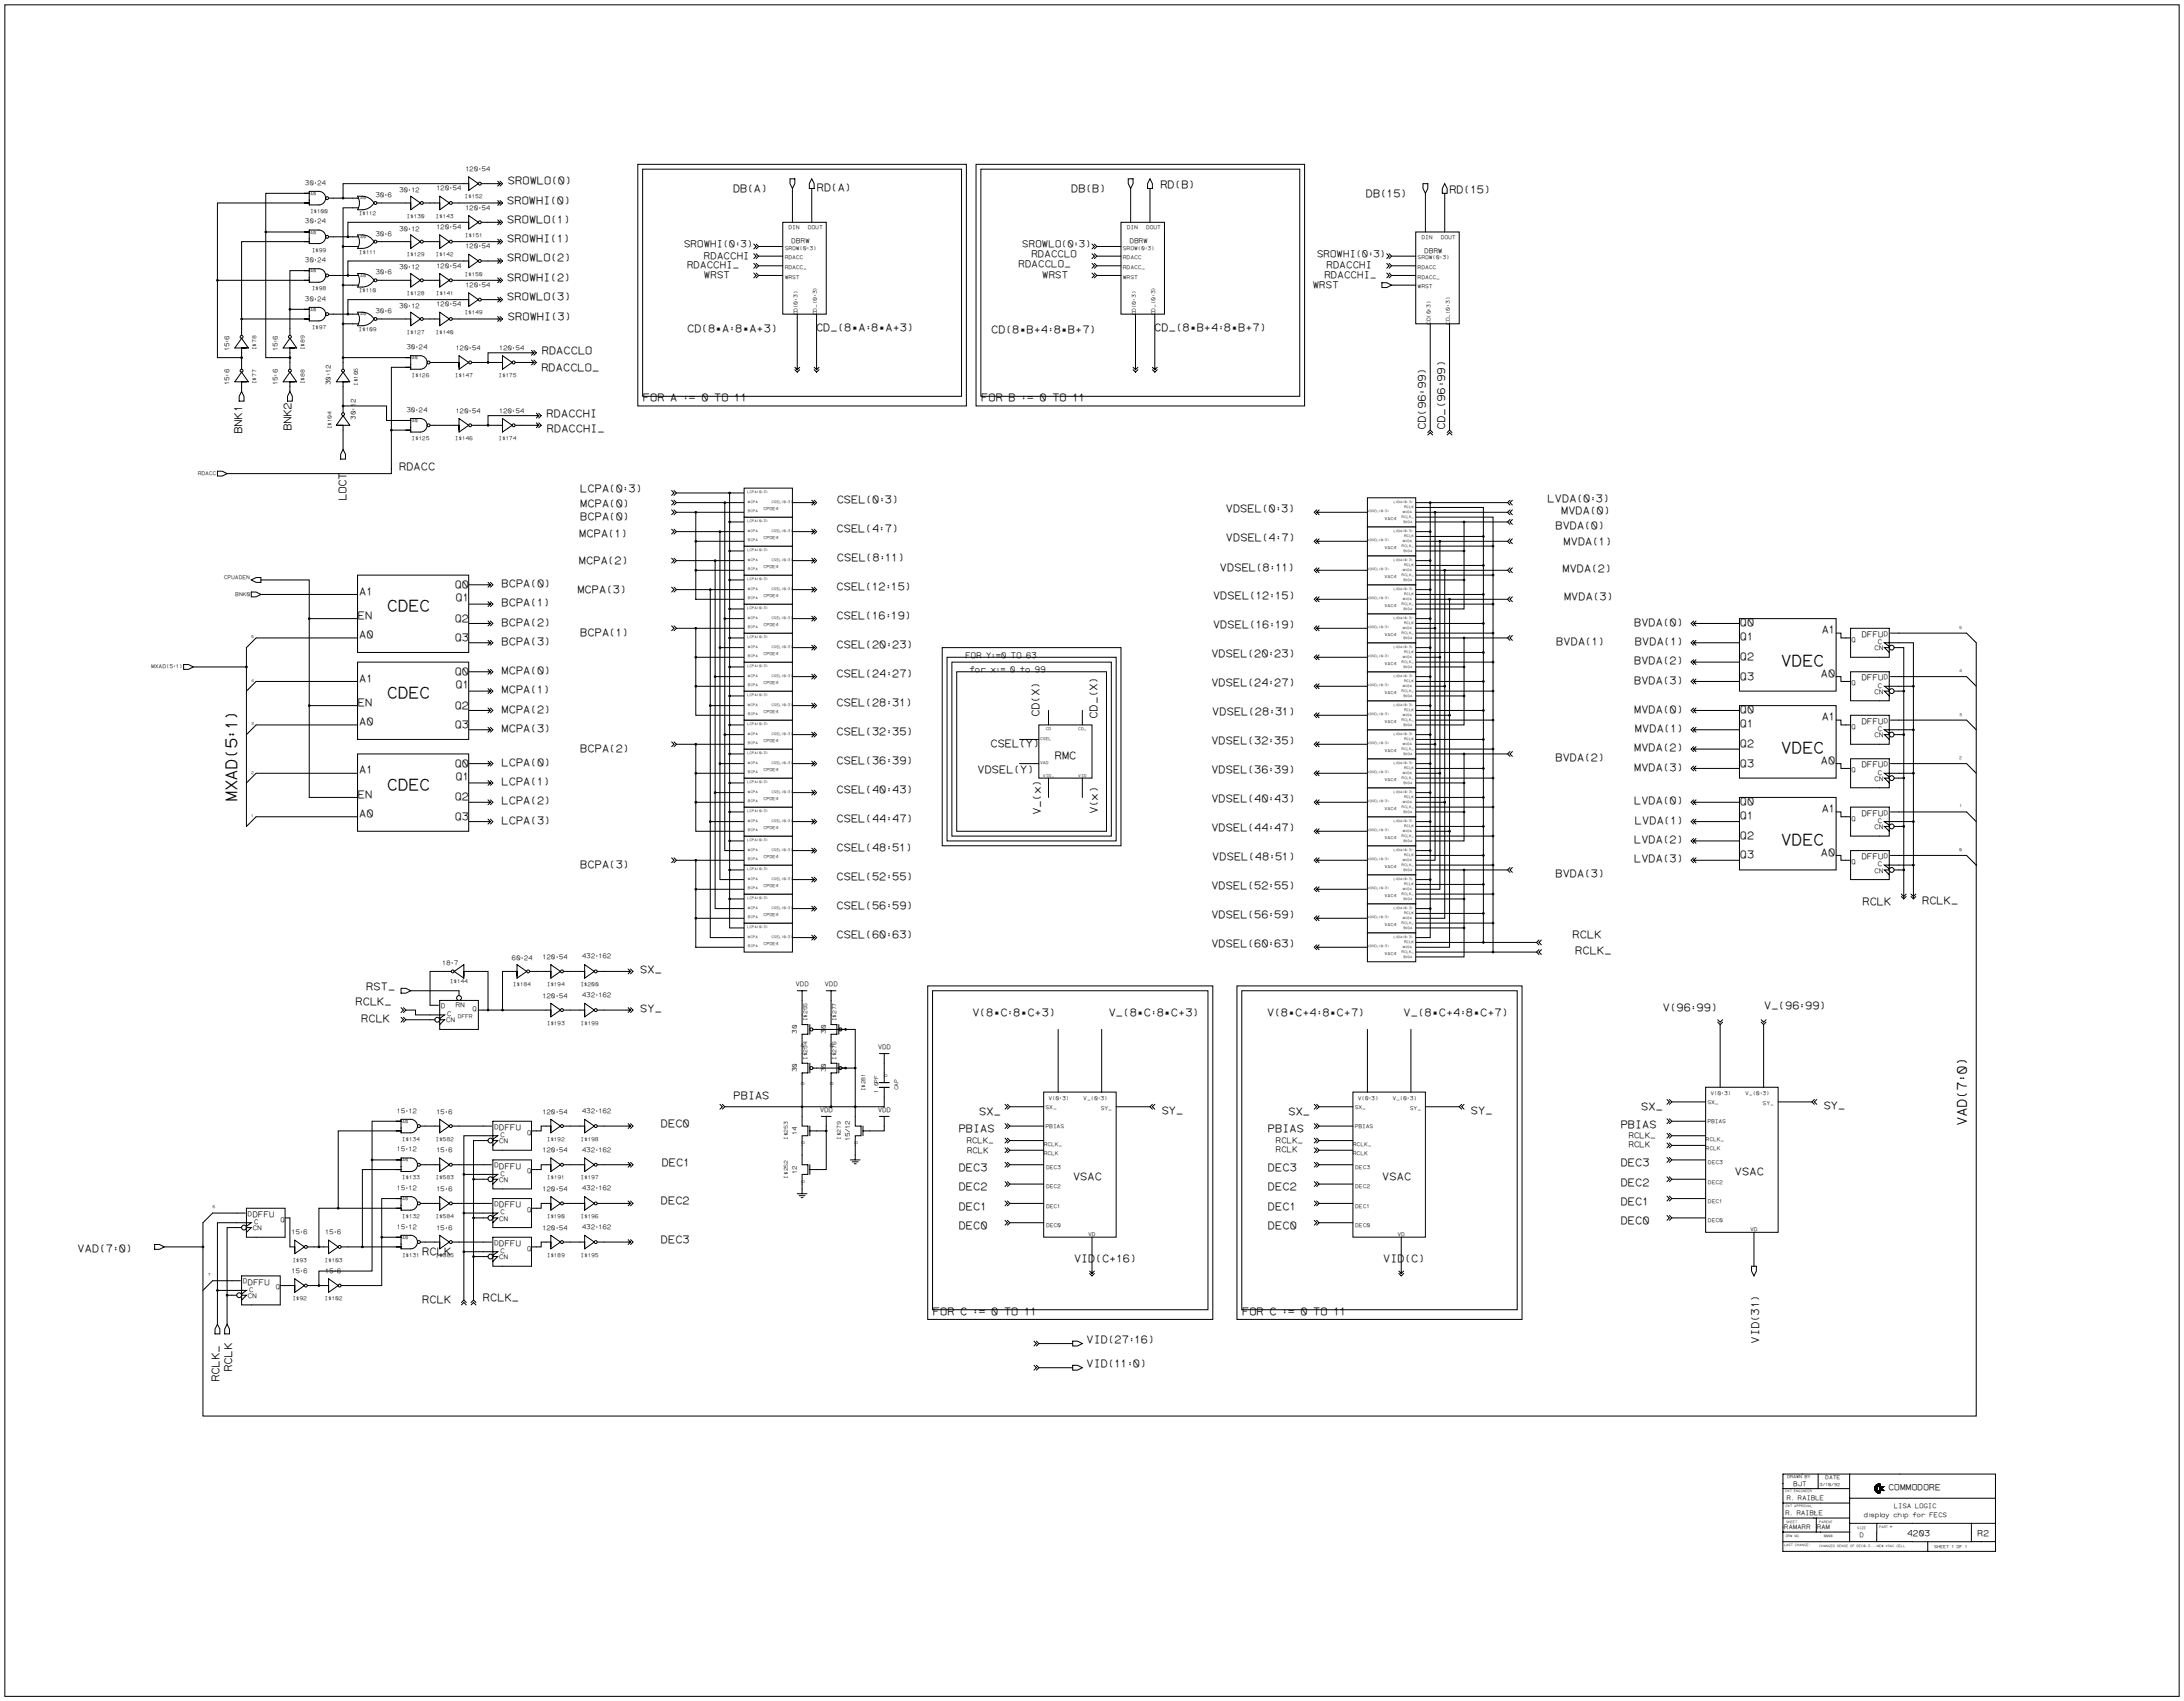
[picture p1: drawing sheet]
<svg xmlns="http://www.w3.org/2000/svg" width="1189mm" height="926mm" viewBox="0 0 1189 926" stroke-linecap="round" stroke-linejoin="round" font-family="sans-serif">
<defs><g id="words">
<g font-size="8.8">
<text x="210" y="333">CDEC</text>
<text x="969" y="362">VDEC</text>
<text x="210" y="380">CDEC</text>
<text x="969" y="410">VDEC</text>
<text x="210" y="430">CDEC</text>
<text x="129" y="437" transform="rotate(-90 129 437)">MXAD(5:1)</text>
<text x="969" y="460">VDEC</text>
</g>
<text font-size="7.3" x="1070" y="613" transform="rotate(-90 1070 613)">VAD(7:0)</text>
<g font-size="5.8">
<text x="276" y="100">SROWLO(0)</text>
<text x="399" y="104">DB(A)</text>
<text x="444" y="104">RD(A)</text>
<text x="583" y="104">DB(B)</text>
<text x="631" y="102">RD(B)</text>
<text x="743" y="107">DB(15)</text>
<text x="789" y="105">RD(15)</text>
<text x="276" y="111">SROWHI(0)</text>
<text x="276" y="121">SROWLO(1)</text>
<text x="276" y="132">SROWHI(1)</text>
<text x="276" y="142">SROWLO(2)</text>
<text x="276" y="153">SROWHI(2)</text>
<text x="276" y="163">SROWLO(3)</text>
<text x="276" y="174">SROWHI(3)</text>
<text x="374" y="180">CD(8*A:8*A+3)</text>
<text x="444" y="180">CD_(8*A:8*A+3)</text>
<text x="539" y="181">CD(8*B+4:8*B+7)</text>
<text x="628" y="180">CD_(8*B+4:8*B+7)</text>
<text x="295" y="192">RDACCLO</text>
<text x="294" y="202">RDACCLO_</text>
<text x="350" y="218">FOR A := 0 TO 11</text>
<text x="534" y="218">FOR B := 0 TO 11</text>
<text x="297" y="227">RDACCHI</text>
<text x="132" y="236" transform="rotate(-90 132 236)">BNK1</text>
<text x="158" y="235" transform="rotate(-90 158 235)">BNK2</text>
<text x="297" y="235">RDACCHI_</text>
<text x="776" y="234" transform="rotate(-90 776 234)">CD(96:99)</text>
<text x="786" y="234" transform="rotate(-90 786 234)">CD_(96:99)</text>
<text x="217" y="256">RDACC</text>
<text x="316" y="268">LCPA(0:3)</text>
<text x="188" y="273" transform="rotate(-90 188 273)">LOCT</text>
<text x="316" y="276">MCPA(0)</text>
<text x="455" y="274">CSEL(0:3)</text>
<text x="842" y="273">LVDA(0:3)</text>
<text x="667" y="279">VDSEL(0:3)</text>
<text x="849" y="280">MVDA(0)</text>
<text x="316" y="283">BCPA(0)</text>
<text x="315" y="292">MCPA(1)</text>
<text x="455" y="289">CSEL(4:7)</text>
<text x="846" y="288">BVDA(0)</text>
<text x="667" y="295">VDSEL(4:7)</text>
<text x="851" y="297">MVDA(1)</text>
<text x="455" y="305">CSEL(8:11)</text>
<text x="315" y="307">MCPA(2)</text>
<text x="664" y="310">VDSEL(8:11)</text>
<text x="850" y="311">MVDA(2)</text>
<text x="195" y="324">A1</text>
<text x="247" y="320">Q0</text>
<text x="273" y="319">BCPA(0)</text>
<text x="314" y="323">MCPA(3)</text>
<text x="455" y="321">CSEL(12:15)</text>
<text x="248" y="327">Q1</text>
<text x="273" y="330">BCPA(1)</text>
<text x="660" y="326">VDSEL(12:15)</text>
<text x="851" y="327">MVDA(3)</text>
<text x="195" y="337">EN</text>
<text x="247" y="338">Q2</text>
<text x="273" y="340">BCPA(2)</text>
<text x="455" y="337">CSEL(16:19)</text>
<text x="660" y="342">VDSEL(16:19)</text>
<text x="889" y="340">BVDA(0)</text>
<text x="947" y="341">Q0</text>
<text x="195" y="347">A0</text>
<text x="316" y="346">BCPA(1)</text>
<text x="991" y="345">A1</text>
<text x="247" y="349">Q3</text>
<text x="273" y="351">BCPA(3)</text>
<text x="455" y="352">CSEL(20:23)</text>
<text x="847" y="351">BVDA(1)</text>
<text x="890" y="351">BVDA(1)</text>
<text x="947" y="348">Q1</text>
<text x="659" y="358">VDSEL(20:23)</text>
<text x="947" y="359">Q2</text>
<text x="889" y="361">BVDA(2)</text>
<text x="195" y="371">A1</text>
<text x="247" y="367">Q0</text>
<text x="273" y="367">MCPA(0)</text>
<text x="455" y="368">CSEL(24:27)</text>
<text x="889" y="372">BVDA(3)</text>
<text x="947" y="370">Q3</text>
<text x="991" y="368">A0</text>
<text x="248" y="375">Q1</text>
<text x="273" y="377">MCPA(1)</text>
<text x="659" y="373">VDSEL(24:27)</text>
<text x="195" y="384">EN</text>
<text x="247" y="386">Q2</text>
<text x="273" y="388">MCPA(2)</text>
<text x="455" y="384">CSEL(28:31)</text>
<text x="660" y="389">VDSEL(28:31)</text>
<text x="889" y="388">MVDA(0)</text>
<text x="947" y="388">Q0</text>
<text x="195" y="395">A0</text>
<text x="566" y="390" transform="rotate(-90 566 390)">CD(X)</text>
<text x="597" y="391" transform="rotate(-90 597 391)">CD_(X)</text>
<text x="947" y="396">Q1</text>
<text x="991" y="392">A1</text>
<text x="247" y="396">Q3</text>
<text x="273" y="398">MCPA(3)</text>
<text x="455" y="400">CSEL(32:35)</text>
<text x="890" y="398">MVDA(1)</text>
<text x="539" y="406">CSEL(Y)</text>
<text x="659" y="405">VDSEL(32:35)</text>
<text x="947" y="407">Q2</text>
<text x="316" y="409">BCPA(2)</text>
<text x="574" y="413">RMC</text>
<text x="889" y="409">MVDA(2)</text>
<text x="247" y="417">Q0</text>
<text x="273" y="417">LCPA(0)</text>
<text x="455" y="416">CSEL(36:39)</text>
<text x="846" y="414">BVDA(2)</text>
<text x="889" y="419">MVDA(3)</text>
<text x="947" y="417">Q3</text>
<text x="991" y="416">A0</text>
<text x="195" y="421">A1</text>
<text x="248" y="425">Q1</text>
<text x="532" y="421">VDSEL(Y)</text>
<text x="659" y="421">VDSEL(36:39)</text>
<text x="273" y="427">LCPA(1)</text>
<text x="455" y="431">CSEL(40:43)</text>
<text x="195" y="434">EN</text>
<text x="247" y="436">Q2</text>
<text x="273" y="438">LCPA(2)</text>
<text x="659" y="437">VDSEL(40:43)</text>
<text x="889" y="438">LVDA(0)</text>
<text x="566" y="444" transform="rotate(-90 566 444)">V_(x)</text>
<text x="597" y="443" transform="rotate(-90 597 443)">V(x)</text>
<text x="947" y="438">Q0</text>
<text x="991" y="442">A1</text>
<text x="195" y="445">A0</text>
<text x="247" y="446">Q3</text>
<text x="273" y="448">LCPA(3)</text>
<text x="455" y="447">CSEL(44:47)</text>
<text x="890" y="448">LVDA(1)</text>
<text x="947" y="446">Q1</text>
<text x="659" y="452">VDSEL(44:47)</text>
<text x="889" y="459">LVDA(2)</text>
<text x="947" y="457">Q2</text>
<text x="455" y="463">CSEL(48:51)</text>
<text x="947" y="467">Q3</text>
<text x="991" y="466">A0</text>
<text x="316" y="472">BCPA(3)</text>
<text x="660" y="468">VDSEL(48:51)</text>
<text x="889" y="469">LVDA(3)</text>
<text x="455" y="479">CSEL(52:55)</text>
<text x="846" y="477">BVDA(3)</text>
<text x="659" y="484">VDSEL(52:55)</text>
<text x="1046" y="492">RCLK_</text>
<text x="455" y="494">CSEL(56:59)</text>
<text x="1013" y="492">RCLK</text>
<text x="659" y="500">VDSEL(56:59)</text>
<text x="455" y="510">CSEL(60:63)</text>
<text x="659" y="516">VDSEL(60:63)</text>
<text x="856" y="511">RCLK</text>
<text x="857" y="519">RCLK_</text>
<text x="348" y="529">SX_</text>
<text x="199" y="539">RST_</text>
<text x="193" y="547">RCLK_</text>
<text x="348" y="551">SY_</text>
<text x="905" y="550">V(96:99)</text>
<text x="960" y="549">V_(96:99)</text>
<text x="196" y="556">RCLK</text>
<text x="529" y="553">V(8*C:8*C+3)</text>
<text x="603" y="553">V_(8*C:8*C+3)</text>
<text x="689" y="553">V(8*C+4:8*C+7)</text>
<text x="764" y="553">V_(8*C+4:8*C+7)</text>
<text x="399" y="598">PBIAS</text>
<text x="893" y="604">SX_</text>
<text x="992" y="604">SY_</text>
<text x="533" y="607">SX_</text>
<text x="632" y="606">SY_</text>
<text x="701" y="607">SX_</text>
<text x="800" y="606">SY_</text>
<text x="359" y="613">DEC0</text>
<text x="522" y="616">PBIAS</text>
<text x="690" y="616">PBIAS</text>
<text x="882" y="614">PBIAS</text>
<text x="360" y="634">DEC1</text>
<text x="882" y="635">DEC3</text>
<text x="522" y="637">DEC3</text>
<text x="690" y="637">DEC3</text>
<text x="944" y="640">VSAC</text>
<text x="522" y="648">DEC2</text>
<text x="584" y="642">VSAC</text>
<text x="690" y="648">DEC2</text>
<text x="752" y="642">VSAC</text>
<text x="882" y="645">DEC2</text>
<text x="359" y="655">DEC2</text>
<text x="522" y="658">DEC1</text>
<text x="690" y="658">DEC1</text>
<text x="882" y="656">DEC1</text>
<text x="522" y="669">DEC0</text>
<text x="690" y="669">DEC0</text>
<text x="882" y="666">DEC0</text>
<text x="359" y="676">DEC3</text>
<text x="42" y="681">VAD(7:0)</text>
<text x="230" y="683">RCLK</text>
<text x="584" y="687">VID(C+16)</text>
<text x="753" y="687">VID(C)</text>
<text x="230" y="709">RCLK</text>
<text x="263" y="708">RCLK_</text>
<text x="507" y="715">FOR C := 0 TO 11</text>
<text x="676" y="715">FOR C := 0 TO 11</text>
<text x="591" y="731">VID(27:16)</text>
<text x="957" y="731" transform="rotate(-90 957 731)">VID(31)</text>
<text x="126" y="747" transform="rotate(-90 126 747)">RCLK</text>
<text x="591" y="744">VID(11:0)</text>
<text x="119" y="752" transform="rotate(-90 119 752)">RCLK_</text>
</g>
<g font-size="5.3">
<text x="372" y="135">SROWHI(0:3)</text>
<text x="556" y="135">SROWLO(0:3)</text>
<text x="383" y="141">RDACCHI</text>
<text x="561" y="140">RDACCLO</text>
<text x="717" y="140">SROWHI(0:3)</text>
<text x="374" y="146">RDACCHI_</text>
<text x="554" y="145">RDACCLO_</text>
<text x="722" y="146">RDACCHI</text>
<text x="383" y="151">WRST</text>
<text x="567" y="151">WRST</text>
<text x="721" y="151">RDACCHI_</text>
<text x="714" y="156">WRST</text>
</g>
<g font-size="4.7">
<text x="1027" y="811">COMMODORE</text>
<text x="1038" y="836">4203</text>
<text x="1076" y="836">R2</text>
</g>
<g font-size="4.4">
<text x="1013" y="347">DFFU</text>
<text x="525" y="358">FOR Y:=0 TO 63</text>
<text x="527" y="366">for x:= 0 to 99</text>
<text x="1013" y="370">DFFU</text>
<text x="1013" y="394">DFFU</text>
<text x="1013" y="418">DFFU</text>
<text x="1013" y="444">DFFU</text>
<text x="1013" y="468">DFFU</text>
<text x="271" y="615">DFFU</text>
<text x="526" y="622">RCLK_</text>
<text x="694" y="622">RCLK_</text>
<text x="886" y="619">RCLK_</text>
<text x="526" y="627">RCLK</text>
<text x="694" y="627">RCLK</text>
<text x="886" y="624">RCLK</text>
<text x="271" y="636">DFFU</text>
<text x="271" y="657">DFFU</text>
<text x="137" y="662">DFFU</text>
<text x="271" y="678">DFFU</text>
<text x="135" y="699">DFFU</text>
</g>
<g font-size="3.7">
<text x="431" y="132">DBRW</text>
<text x="615" y="132">DBRW</text>
<text x="775" y="138">DBRW</text>
<text x="1025" y="346">D</text>
<text x="1007" y="349">Q</text>
<text x="1020" y="354">CN</text>
<text x="1022" y="351">C</text>
<text x="1025" y="370">D</text>
<text x="1007" y="373">Q</text>
<text x="1020" y="378">CN</text>
<text x="1022" y="374">C</text>
<text x="1025" y="393">D</text>
<text x="1007" y="397">Q</text>
<text x="1020" y="401">CN</text>
<text x="1022" y="398">C</text>
<text x="1025" y="417">D</text>
<text x="1007" y="420">Q</text>
<text x="1020" y="425">CN</text>
<text x="1022" y="422">C</text>
<text x="1025" y="443">D</text>
<text x="1007" y="447">Q</text>
<text x="1022" y="448">C</text>
<text x="1020" y="451">CN</text>
<text x="1025" y="467">D</text>
<text x="1007" y="470">Q</text>
<text x="1022" y="472">C</text>
<text x="1020" y="475">CN</text>
<text x="240" y="548">D</text>
<text x="248" y="548">RN</text>
<text x="257" y="550">Q</text>
<text x="243" y="556">CN</text>
<text x="243" y="553">C</text>
<text x="269" y="614">D</text>
<text x="287" y="618">Q</text>
<text x="271" y="622">CN</text>
<text x="272" y="619">C</text>
<text x="269" y="635">D</text>
<text x="272" y="640">C</text>
<text x="287" y="639">Q</text>
<text x="271" y="643">CN</text>
<text x="269" y="656">D</text>
<text x="287" y="660">Q</text>
<text x="135" y="662">D</text>
<text x="153" y="665">Q</text>
<text x="271" y="664">CN</text>
<text x="272" y="661">C</text>
<text x="137" y="669">CN</text>
<text x="138" y="666">C</text>
<text x="269" y="677">D</text>
<text x="272" y="682">C</text>
<text x="287" y="681">Q</text>
<text x="271" y="685">CN</text>
<text x="132" y="698">D</text>
<text x="150" y="702">Q</text>
<text x="135" y="706">CN</text>
<text x="135" y="703">C</text>
</g>
<g font-size="3.5">
<text x="253" y="93">120:54</text>
<text x="166" y="101">30:24</text>
<text x="204" y="107">30:6</text>
<text x="217" y="105">30:12</text>
<text x="237" y="104">120:54</text>
<text x="253" y="114">120:54</text>
<text x="166" y="122">30:24</text>
<text x="217" y="126">30:12</text>
<text x="237" y="125">120:54</text>
<text x="204" y="128">30:6</text>
<text x="253" y="135">120:54</text>
<text x="166" y="143">30:24</text>
<text x="204" y="149">30:6</text>
<text x="217" y="147">30:12</text>
<text x="237" y="146">120:54</text>
<text x="253" y="156">120:54</text>
<text x="166" y="164">30:24</text>
<text x="217" y="168">30:12</text>
<text x="237" y="167">120:54</text>
<text x="204" y="170">30:6</text>
<text x="125" y="191" transform="rotate(-90 125 191)">15:6</text>
<text x="151" y="191" transform="rotate(-90 151 191)">15:6</text>
<text x="221" y="190">30:24</text>
<text x="248" y="190">120:54</text>
<text x="272" y="190">120:54</text>
<text x="125" y="210" transform="rotate(-90 125 210)">15:6</text>
<text x="151" y="210" transform="rotate(-90 151 210)">15:6</text>
<text x="180" y="210" transform="rotate(-90 180 210)">30:12</text>
<text x="221" y="224">30:24</text>
<text x="248" y="225">120:54</text>
<text x="272" y="225">120:54</text>
<text x="194" y="228" transform="rotate(-90 194 228)">30:12</text>
<text x="295" y="522">120:54</text>
<text x="317" y="522">432:162</text>
<text x="241" y="525">18:7</text>
<text x="278" y="522">60:24</text>
<text x="433" y="537">VDD</text>
<text x="449" y="537">VDD</text>
<text x="295" y="543">120:54</text>
<text x="317" y="543">432:162</text>
<text x="434" y="563" transform="rotate(-90 434 563)">30</text>
<text x="449" y="563" transform="rotate(-90 449 563)">30</text>
<text x="478" y="571">VDD</text>
<text x="434" y="584" transform="rotate(-90 434 584)">30</text>
<text x="449" y="584" transform="rotate(-90 449 584)">30</text>
<text x="216" y="606">15:12</text>
<text x="237" y="606">15:6</text>
<text x="295" y="606">120:54</text>
<text x="317" y="606">432:162</text>
<text x="446" y="605">VDD</text>
<text x="478" y="605">VDD</text>
<text x="434" y="618" transform="rotate(-90 434 618)">14</text>
<text x="462" y="621" transform="rotate(-90 462 621)">15/12</text>
<text x="216" y="627">15:12</text>
<text x="237" y="627">15:6</text>
<text x="295" y="627">120:54</text>
<text x="317" y="627">432:162</text>
<text x="434" y="639" transform="rotate(-90 434 639)">12</text>
<text x="216" y="648">15:12</text>
<text x="317" y="648">432:162</text>
<text x="237" y="648">15:6</text>
<text x="295" y="648">120:54</text>
<text x="159" y="672">15:6</text>
<text x="177" y="672">15:6</text>
<text x="216" y="669">15:12</text>
<text x="237" y="669">15:6</text>
<text x="295" y="669">120:54</text>
<text x="317" y="669">432:162</text>
<text x="159" y="693">15:6</text>
<text x="177" y="693">15:6</text>
<text x="976" y="809">BJT</text>
<text x="972" y="816">R. RAIBLE</text>
<text x="1031" y="821">LISA LOGIC</text>
<text x="971" y="824">R. RAIBLE</text>
<text x="1014" y="825">display chip for FECS</text>
<text x="971" y="832">RAMARR</text>
<text x="989" y="832">RAM</text>
<text x="1012" y="836">D</text>
</g>
<g font-size="2.9">
<text x="253" y="108">I$152</text>
<text x="169" y="116">I$100</text>
<text x="195" y="117">I$112</text>
<text x="221" y="118">I$130</text>
<text x="237" y="118">I$143</text>
<text x="429" y="125">DIN</text>
<text x="440" y="125">DOUT</text>
<text x="613" y="125">DIN</text>
<text x="624" y="125">DOUT</text>
<text x="253" y="129">I$151</text>
<text x="774" y="130">DIN</text>
<text x="784" y="130">DOUT</text>
<text x="170" y="137">I$99</text>
<text x="195" y="138">I$111</text>
<text x="427" y="136">SROW(0:3)</text>
<text x="611" y="136">SROW(0:3)</text>
<text x="221" y="140">I$129</text>
<text x="237" y="140">I$142</text>
<text x="427" y="141">RDACC</text>
<text x="611" y="141">RDACC</text>
<text x="771" y="141">SROW(0:3)</text>
<text x="427" y="146">RDACC_</text>
<text x="611" y="146">RDACC_</text>
<text x="771" y="146">RDACC</text>
<text x="253" y="150">I$150</text>
<text x="427" y="152">WRST</text>
<text x="611" y="152">WRST</text>
<text x="771" y="152">RDACC_</text>
<text x="170" y="158">I$98</text>
<text x="195" y="159">I$110</text>
<text x="221" y="161">I$128</text>
<text x="237" y="161">I$141</text>
<text x="771" y="157">WRST</text>
<text x="253" y="171">I$149</text>
<text x="434" y="172" transform="rotate(-90 434 172)">CD(0:3)</text>
<text x="444" y="172" transform="rotate(-90 444 172)">CD_(0:3)</text>
<text x="618" y="172" transform="rotate(-90 618 172)">CD(0:3)</text>
<text x="629" y="172" transform="rotate(-90 629 172)">CD_(0:3)</text>
<text x="170" y="179">I$97</text>
<text x="778" y="177" transform="rotate(-90 778 177)">CD(0:3)</text>
<text x="789" y="177" transform="rotate(-90 789 177)">CD_(0:3)</text>
<text x="195" y="180">I$109</text>
<text x="221" y="182">I$127</text>
<text x="237" y="182">I$140</text>
<text x="139" y="191" transform="rotate(-90 139 191)">I$78</text>
<text x="166" y="191" transform="rotate(-90 166 191)">I$89</text>
<text x="139" y="209" transform="rotate(-90 139 209)">I$77</text>
<text x="166" y="209" transform="rotate(-90 166 209)">I$88</text>
<text x="195" y="210" transform="rotate(-90 195 210)">I$105</text>
<text x="224" y="205">I$126</text>
<text x="248" y="205">I$147</text>
<text x="271" y="205">I$175</text>
<text x="180" y="234" transform="rotate(-90 180 234)">I$104</text>
<text x="224" y="239">I$125</text>
<text x="248" y="239">I$146</text>
<text x="271" y="239">I$174</text>
<text x="108" y="259">RDACC</text>
<text x="122" y="315">CPUADEN</text>
<text x="128" y="324">BNK0</text>
<text x="82" y="364">MXAD(5:1)</text>
<text x="245" y="535">I$144</text>
<text x="279" y="537">I$184</text>
<text x="298" y="537">I$194</text>
<text x="316" y="537">I$200</text>
<text x="249" y="554">DFFR</text>
<text x="298" y="558">I$193</text>
<text x="316" y="558">I$199</text>
<text x="439" y="556" transform="rotate(-90 439 556)">I$255</text>
<text x="455" y="556" transform="rotate(-90 455 556)">I$277</text>
<text x="439" y="577" transform="rotate(-90 439 577)">I$254</text>
<text x="455" y="577" transform="rotate(-90 455 577)">I$276</text>
<text x="471" y="594" transform="rotate(-90 471 594)">I$281</text>
<text x="489" y="593" transform="rotate(-90 489 593)">CAP</text>
<text x="478" y="595" transform="rotate(-90 478 595)">1.0PF</text>
<text x="571" y="599">V(0:3)</text>
<text x="590" y="599">V_(0:3)</text>
<text x="739" y="599">V(0:3)</text>
<text x="758" y="599">V_(0:3)</text>
<text x="931" y="596">V(0:3)</text>
<text x="950" y="596">V_(0:3)</text>
<text x="569" y="603">SX_</text>
<text x="599" y="604">SY_</text>
<text x="737" y="603">SX_</text>
<text x="767" y="604">SY_</text>
<text x="929" y="601">SX_</text>
<text x="959" y="601">SY_</text>
<text x="929" y="611">PBIAS</text>
<text x="569" y="614">PBIAS</text>
<text x="737" y="614">PBIAS</text>
<text x="219" y="621">I$134</text>
<text x="237" y="621">I$582</text>
<text x="298" y="621">I$192</text>
<text x="316" y="621">I$198</text>
<text x="429" y="620" transform="rotate(-90 429 620)">I$253</text>
<text x="458" y="620" transform="rotate(-90 458 620)">I$279</text>
<text x="568" y="623">RCLK_</text>
<text x="736" y="623">RCLK_</text>
<text x="928" y="621">RCLK_</text>
<text x="568" y="629">RCLK</text>
<text x="736" y="629">RCLK</text>
<text x="928" y="626">RCLK</text>
<text x="929" y="634">DEC3</text>
<text x="219" y="642">I$133</text>
<text x="237" y="642">I$583</text>
<text x="298" y="642">I$191</text>
<text x="316" y="642">I$197</text>
<text x="429" y="641" transform="rotate(-90 429 641)">I$252</text>
<text x="569" y="636">DEC3</text>
<text x="738" y="636">DEC3</text>
<text x="569" y="647">DEC2</text>
<text x="738" y="647">DEC2</text>
<text x="929" y="644">DEC2</text>
<text x="569" y="657">DEC1</text>
<text x="738" y="657">DEC1</text>
<text x="929" y="655">DEC1</text>
<text x="219" y="663">I$132</text>
<text x="237" y="663">I$584</text>
<text x="298" y="663">I$190</text>
<text x="316" y="663">I$196</text>
<text x="929" y="665">DEC0</text>
<text x="569" y="668">DEC0</text>
<text x="738" y="668">DEC0</text>
<text x="952" y="670">VD</text>
<text x="592" y="672">VD</text>
<text x="760" y="672">VD</text>
<text x="219" y="684">I$131</text>
<text x="237" y="684">I$585</text>
<text x="298" y="684">I$189</text>
<text x="316" y="684">I$195</text>
<text x="159" y="687">I$93</text>
<text x="177" y="687">I$103</text>
<text x="159" y="708">I$92</text>
<text x="177" y="708">I$102</text>
<text x="993" y="805">DATE</text>
</g>
<g font-size="2.3">
<text x="169" y="106">A0</text>
<text x="196" y="109">A0</text>
<text x="169" y="127">A0</text>
<text x="196" y="130">A0</text>
<text x="169" y="148">A0</text>
<text x="196" y="151">A0</text>
<text x="169" y="169">A0</text>
<text x="196" y="172">A0</text>
<text x="224" y="195">A0</text>
<text x="224" y="230">A0</text>
<text x="415" y="278">CPOE4</text>
<text x="753" y="283">VAC4</text>
<text x="415" y="294">CPOE4</text>
<text x="753" y="299">VAC4</text>
<text x="415" y="309">CPOE4</text>
<text x="753" y="315">VAC4</text>
<text x="415" y="325">CPOE4</text>
<text x="753" y="330">VAC4</text>
<text x="415" y="341">CPOE4</text>
<text x="753" y="346">VAC4</text>
<text x="415" y="357">CPOE4</text>
<text x="753" y="362">VAC4</text>
<text x="415" y="372">CPOE4</text>
<text x="753" y="378">VAC4</text>
<text x="415" y="388">CPOE4</text>
<text x="753" y="394">VAC4</text>
<text x="415" y="404">CPOE4</text>
<text x="753" y="409">VAC4</text>
<text x="415" y="420">CPOE4</text>
<text x="753" y="425">VAC4</text>
<text x="415" y="436">CPOE4</text>
<text x="753" y="441">VAC4</text>
<text x="415" y="451">CPOE4</text>
<text x="753" y="457">VAC4</text>
<text x="415" y="467">CPOE4</text>
<text x="753" y="472">VAC4</text>
<text x="415" y="483">CPOE4</text>
<text x="753" y="488">VAC4</text>
<text x="415" y="499">CPOE4</text>
<text x="753" y="504">VAC4</text>
<text x="415" y="515">CPOE4</text>
<text x="753" y="520">VAC4</text>
<text x="438" y="570" transform="rotate(-90 438 570)">D</text>
<text x="453" y="570" transform="rotate(-90 453 570)">D</text>
<text x="483" y="586" transform="rotate(-90 483 586)">D</text>
<text x="438" y="591" transform="rotate(-90 438 591)">D</text>
<text x="453" y="591" transform="rotate(-90 453 591)">D</text>
<text x="219" y="611">A0</text>
<text x="438" y="623" transform="rotate(-90 438 623)">D</text>
<text x="467" y="623" transform="rotate(-90 467 623)">D</text>
<text x="219" y="632">A0</text>
<text x="438" y="644" transform="rotate(-90 438 644)">D</text>
<text x="219" y="653">A0</text>
<text x="219" y="674">A0</text>
<text x="973" y="804">DRAWN BY</text>
<text x="990" y="809">3/10/92</text>
<text x="1053" y="842">SHEET 1 OF 1</text>
</g>
<g font-size="2.2">
<text x="137" y="347">5</text>
<text x="1066" y="342">5</text>
<text x="1066" y="366">4</text>
<text x="137" y="371">4</text>
<text x="1066" y="389">3</text>
<text x="137" y="395">3</text>
<text x="569" y="397">CD</text>
<text x="587" y="397">CD_</text>
<text x="566" y="403">CSEL</text>
<text x="1066" y="413">2</text>
<text x="566" y="416">VAD</text>
<text x="137" y="421">2</text>
<text x="568" y="423">VID_</text>
<text x="587" y="423">VID</text>
<text x="1066" y="439">1</text>
<text x="137" y="445">1</text>
<text x="1066" y="463">0</text>
<text x="116" y="658">6</text>
<text x="113" y="694">7</text>
</g>
<g font-size="1.9">
<text x="407" y="268">LCPA(0:3)</text>
<text x="407" y="274">MCPA</text>
<text x="420" y="274">CSEL(0:3)</text>
<text x="407" y="279">BCPA</text>
<text x="763" y="282">RCLK_</text>
<text x="764" y="277">RCLK</text>
<text x="407" y="284">LCPA(0:3)</text>
<text x="407" y="289">MCPA</text>
<text x="420" y="289">CSEL(0:3)</text>
<text x="764" y="292">RCLK</text>
<text x="407" y="300">LCPA(0:3)</text>
<text x="407" y="295">BCPA</text>
<text x="763" y="298">RCLK_</text>
<text x="407" y="305">MCPA</text>
<text x="420" y="305">CSEL(0:3)</text>
<text x="407" y="310">BCPA</text>
<text x="764" y="308">RCLK</text>
<text x="407" y="316">LCPA(0:3)</text>
<text x="763" y="313">RCLK_</text>
<text x="407" y="321">MCPA</text>
<text x="420" y="321">CSEL(0:3)</text>
<text x="764" y="324">RCLK</text>
<text x="407" y="326">BCPA</text>
<text x="763" y="329">RCLK_</text>
<text x="407" y="331">LCPA(0:3)</text>
<text x="407" y="337">MCPA</text>
<text x="420" y="337">CSEL(0:3)</text>
<text x="764" y="340">RCLK</text>
<text x="407" y="347">LCPA(0:3)</text>
<text x="407" y="342">BCPA</text>
<text x="763" y="345">RCLK_</text>
<text x="407" y="353">MCPA</text>
<text x="420" y="353">CSEL(0:3)</text>
<text x="407" y="358">BCPA</text>
<text x="764" y="355">RCLK</text>
<text x="407" y="363">LCPA(0:3)</text>
<text x="763" y="361">RCLK_</text>
<text x="407" y="368">MCPA</text>
<text x="420" y="368">CSEL(0:3)</text>
<text x="764" y="371">RCLK</text>
<text x="407" y="374">BCPA</text>
<text x="763" y="376">RCLK_</text>
<text x="407" y="379">LCPA(0:3)</text>
<text x="407" y="389">BCPA</text>
<text x="407" y="384">MCPA</text>
<text x="420" y="384">CSEL(0:3)</text>
<text x="764" y="387">RCLK</text>
<text x="407" y="395">LCPA(0:3)</text>
<text x="763" y="392">RCLK_</text>
<text x="407" y="400">MCPA</text>
<text x="420" y="400">CSEL(0:3)</text>
<text x="407" y="405">BCPA</text>
<text x="764" y="403">RCLK</text>
<text x="407" y="410">LCPA(0:3)</text>
<text x="763" y="408">RCLK_</text>
<text x="407" y="416">MCPA</text>
<text x="420" y="416">CSEL(0:3)</text>
<text x="764" y="419">RCLK</text>
<text x="407" y="421">BCPA</text>
<text x="763" y="424">RCLK_</text>
<text x="407" y="426">LCPA(0:3)</text>
<text x="407" y="431">MCPA</text>
<text x="420" y="431">CSEL(0:3)</text>
<text x="407" y="437">BCPA</text>
<text x="764" y="434">RCLK</text>
<text x="407" y="442">LCPA(0:3)</text>
<text x="763" y="440">RCLK_</text>
<text x="407" y="447">MCPA</text>
<text x="420" y="447">CSEL(0:3)</text>
<text x="407" y="452">BCPA</text>
<text x="763" y="455">RCLK_</text>
<text x="764" y="450">RCLK</text>
<text x="407" y="458">LCPA(0:3)</text>
<text x="407" y="463">MCPA</text>
<text x="420" y="463">CSEL(0:3)</text>
<text x="764" y="466">RCLK</text>
<text x="407" y="474">LCPA(0:3)</text>
<text x="407" y="468">BCPA</text>
<text x="763" y="471">RCLK_</text>
<text x="407" y="479">MCPA</text>
<text x="420" y="479">CSEL(0:3)</text>
<text x="407" y="484">BCPA</text>
<text x="764" y="482">RCLK</text>
<text x="407" y="489">LCPA(0:3)</text>
<text x="763" y="487">RCLK_</text>
<text x="407" y="495">MCPA</text>
<text x="420" y="495">CSEL(0:3)</text>
<text x="764" y="497">RCLK</text>
<text x="407" y="500">BCPA</text>
<text x="763" y="503">RCLK_</text>
<text x="407" y="505">LCPA(0:3)</text>
<text x="407" y="516">BCPA</text>
<text x="407" y="510">MCPA</text>
<text x="420" y="510">CSEL(0:3)</text>
<text x="764" y="513">RCLK</text>
<text x="763" y="518">RCLK_</text>
</g>
<g font-size="1.8">
<text x="758" y="274">LVDA(0:3)</text>
<text x="744" y="279">VDSEL(0:3)</text>
<text x="763" y="279">MVDA</text>
<text x="764" y="285">BVDA</text>
<text x="758" y="289">LVDA(0:3)</text>
<text x="744" y="295">VDSEL(0:3)</text>
<text x="763" y="295">MVDA</text>
<text x="758" y="305">LVDA(0:3)</text>
<text x="764" y="300">BVDA</text>
<text x="744" y="310">VDSEL(0:3)</text>
<text x="763" y="311">MVDA</text>
<text x="764" y="316">BVDA</text>
<text x="758" y="321">LVDA(0:3)</text>
<text x="744" y="326">VDSEL(0:3)</text>
<text x="763" y="326">MVDA</text>
<text x="764" y="332">BVDA</text>
<text x="744" y="342">VDSEL(0:3)</text>
<text x="758" y="337">LVDA(0:3)</text>
<text x="763" y="342">MVDA</text>
<text x="764" y="348">BVDA</text>
<text x="758" y="352">LVDA(0:3)</text>
<text x="744" y="358">VDSEL(0:3)</text>
<text x="763" y="358">MVDA</text>
<text x="764" y="363">BVDA</text>
<text x="758" y="368">LVDA(0:3)</text>
<text x="744" y="373">VDSEL(0:3)</text>
<text x="763" y="374">MVDA</text>
<text x="758" y="384">LVDA(0:3)</text>
<text x="764" y="379">BVDA</text>
<text x="744" y="389">VDSEL(0:3)</text>
<text x="763" y="390">MVDA</text>
<text x="764" y="395">BVDA</text>
<text x="758" y="400">LVDA(0:3)</text>
<text x="744" y="405">VDSEL(0:3)</text>
<text x="763" y="405">MVDA</text>
<text x="764" y="411">BVDA</text>
<text x="758" y="416">LVDA(0:3)</text>
<text x="744" y="421">VDSEL(0:3)</text>
<text x="763" y="421">MVDA</text>
<text x="758" y="431">LVDA(0:3)</text>
<text x="764" y="427">BVDA</text>
<text x="744" y="437">VDSEL(0:3)</text>
<text x="763" y="437">MVDA</text>
<text x="764" y="442">BVDA</text>
<text x="758" y="447">LVDA(0:3)</text>
<text x="744" y="452">VDSEL(0:3)</text>
<text x="763" y="453">MVDA</text>
<text x="764" y="458">BVDA</text>
<text x="758" y="463">LVDA(0:3)</text>
<text x="744" y="468">VDSEL(0:3)</text>
<text x="763" y="468">MVDA</text>
<text x="764" y="474">BVDA</text>
<text x="758" y="479">LVDA(0:3)</text>
<text x="744" y="484">VDSEL(0:3)</text>
<text x="763" y="484">MVDA</text>
<text x="764" y="490">BVDA</text>
<text x="758" y="494">LVDA(0:3)</text>
<text x="744" y="500">VDSEL(0:3)</text>
<text x="763" y="500">MVDA</text>
<text x="764" y="506">BVDA</text>
<text x="744" y="516">VDSEL(0:3)</text>
<text x="758" y="510">LVDA(0:3)</text>
<text x="763" y="516">MVDA</text>
<text x="764" y="521">BVDA</text>
<text x="971" y="812">CKT ENGINEER</text>
<text x="972" y="820">CKT APPROVAL</text>
<text x="972" y="829">SHEET</text>
<text x="990" y="829">PARENT</text>
<text x="1011" y="832">SIZE</text>
<text x="1023" y="831">PART #</text>
<text x="972" y="837">DRW NO.</text>
<text x="992" y="837">0000</text>
<text x="971" y="841">LAST CHANGE:</text>
<text x="990" y="842">CHANGED SENSE OF DEC0-3---NEW VSAC CELL</text>
</g>
<text font-size="1.3" x="987" y="823">N</text>
</g></defs>
<path d="M3 3h1183v920h-1183z" fill="#fff" stroke="#fff" stroke-width=".54"/>
<g fill="none" stroke="#000" stroke-width=".54">
<path d="M3 3h1183v920h-1183zM252 100h-65v8h-8M266 100h5M347 89h179v132h-179zM350 92h173v124h-173zM531 89h179v132h-179zM534 92h173v124h-173zM168 105h-23v90h13v-6M168 110h-50v85h13v6M168 104h6a4 4 0 0 1 3 4 4 4 0 0 1-3 4h-6zM187 108h8M195 107a9 9 0 0 1 7 2l2 1a8 8 0 0 1-7 4h-2a7 7 0 0 0 0-7z"/>
<path d="M195 113h-8v88M205 110h16M234 110h3M250 110h21M431 103v18M442 103v18M615 103v18M626 103v18M776 105v21M786 105v21M145 126h23M168 132h-37v51"/>
<path d="M168 125h6a4 4 0 0 1 3 4 4 4 0 0 1-3 4h-6zM187 134h8M189 129h6M195 128a9 9 0 0 1 7 2l2 2a8 8 0 0 1-7 3h-2a7 7 0 0 0 0-7zM205 132h16M234 132h3M250 132h21M252 121h-63v8h-10M266 121h5M413 134h13M413 139h13M597 134h13"/>
<path d="M597 139h13M757 139h13M118 153h50M168 147h-10v36M168 146h6a4 4 0 0 1 3 4 4 4 0 0 1-3 4h-6zM187 155h8M189 150h6M195 149a9 9 0 0 1 7 2l2 2a8 8 0 0 1-7 3h-2a7 7 0 0 0 0-7zM205 153h16M234 153h3M250 153h21M252 142h-63v8h-10"/>
<path d="M266 142h5M413 150h13M413 145h13M597 150h13M597 145h13M752 154h3l2 1-2 1h-3zM757 155h13M757 150h13M757 145h13M131 174h37M158 168h10M168 167h6a4 4 0 0 1 3 4 4 4 0 0 1-3 4h-6z"/>
<path d="M179 171h16M187 176h8M195 170a9 9 0 0 1 7 2l2 2a8 8 0 0 1-7 3h-2a7 7 0 0 0 0-7zM205 174h16M234 174h3M250 174h21M252 163h-63v8M266 163h5M434 171v29M444 171v29M618 171v29M628 171v29"/>
<path d="M778 176v58M789 176v58M131 184l4 5h-7zM131 189v6M158 184l3 5h-7zM158 195v6M187 195h34M221 200h-8v58h-89M237 197h10M266 197h5M284 197h5M289 192h-23v5h-6"/>
<path d="M131 213l2 3v2h-3v-2zM131 203l4 5h-7zM131 208v5M158 213l1 3v2h-3v-2zM158 203l3 5h-7zM158 208v5M187 208v13h23v8h11M187 203l3 5h-7zM187 226l3 5h-7zM187 221v4M187 231v14M213 234h8"/>
<path d="M237 231h10M266 231h5M284 231h8M292 226h-26v5h-6M118 256h3l3 2-3 1h-3zM187 245l1 2v3h-3v-3zM368 279h11v47h26M368 274h26M368 268h29M379 279h26M405 268h-8v237h8M405 274h-11v189h11"/>
<path d="M431 274h11M718 279h26M770 274h8v236h-8M770 276h37v237h-37M770 279h11v189h-11M778 274h42M781 279h39M368 289h37M379 295h26M392 289v190h13M397 284h8M397 300h8"/>
<path d="M431 289h11M718 295h26M770 281h42v237h-42M770 289h8M770 295h50M770 284h27M770 300h27M770 297h42M770 292h37M784 295v189h-14M820 284h-23v47h-27M137 316l2-2h3v3h-3z"/>
<path d="M142 316h26v118h27M255 318h11M368 305h21M379 310h26M397 316h8M405 305h-16v126h16M431 305h11M718 310h26M770 310h16v127h-16M770 305h8M770 316h27M770 313h42"/>
<path d="M770 308h37M786 310h34M137 322h2l3 2-3 1h-2zM142 324h53M168 337h27M255 329h11M255 339h11M368 321h37M387 321v189h18M394 337h11M397 331h8M431 337h11"/>
<path d="M431 321h11M718 326h26M770 337h8M770 329h42M770 324h37M770 321h8M770 339h37M770 326h50M789 326v190h-19M923 339h24M195 347h-56l-5 5v98l5-6h56M255 350h11"/>
<path d="M368 342h37M379 342v47h26M379 358h26M392 352h13M397 347h8M431 352h11M513 352h97v108h-97zM515 358h92v100h-92zM718 342h26M718 358h26M770 342h11M770 345h42"/>
<path d="M770 347h27M770 352h8M770 358h14M770 355h37M820 347h-23v48h-27M923 350h24M999 345h3v2h2M1033 350h8v121h-8M1033 352h3v137M1033 345h37l5 5v121M100 362h3l2 1-2 1h-3zM105 363h29"/>
<path d="M195 371h-56l-5 5M255 376h11M255 366h11M379 373h26M389 368h16M397 363h8M397 379h8M431 368h11M518 360h87v95h-87zM521 366h81v86h-81zM718 373h26M770 368h8"/>
<path d="M770 373h16M770 360h42M770 363h27M770 371h37M770 379h27M770 376h42M923 360h24M923 371h24M999 368h3v3h2M1033 368h37l5 5M1033 373h8M1033 376h3"/>
<path d="M168 384h27M195 395h-56l-5 5M255 387h11M255 397h11M387 384h18M394 400h11M397 395h8M431 384h11M431 400h11M571 387v8M589 387v8M718 389h26"/>
<path d="M770 384h8M770 392h42M770 400h8M770 387h37M770 389h19M923 387h24M923 397h24M999 392h3v3h2M1033 392h37l5 5M1033 400h3M1033 397h8M255 416h11"/>
<path d="M368 405h37M379 405v47h26M392 416h13M397 410h8M431 416h11M555 416h10M555 402h10M718 405h26M770 416h8M770 418h37M770 405h11M770 410h27"/>
<path d="M770 408h42M770 402h37M820 410h-23v48h-27M923 418h24M923 408h24M999 416h3v2h2M1033 416h37l5 5M195 421h-56l-5 5M255 426h11M255 437h11M379 421h26M379 437h26"/>
<path d="M389 431v63h16M397 426h8M431 431h11M571 423v11M589 423v11M718 421h26M718 437h26M770 426h27M770 431h8M770 421h14M770 439h42M770 423h42"/>
<path d="M770 434h37M786 437v63h-16M923 437h24M1033 421h8M1033 423h3M255 447h11M387 447h18M397 442h8M397 458h8M431 447h11M718 452h26M770 442h27"/>
<path d="M770 447h8M770 455h42M770 450h37M770 452h19M923 458h24M923 447h24M999 442h3v2h2M1033 442h37l5 5M1033 447h8M1033 450h3M368 468h11v48h26M379 468h26"/>
<path d="M397 473h8M431 463h11M431 479h11M718 468h26M770 466h37M770 463h8M770 479h8M770 473h27M770 471h42M820 473h-23v48h-27M923 468h24M999 466h3v2h2"/>
<path d="M1033 466h37l5 5M1033 473h3M1041 471v18M1075 471v300h-965v-106l6-5h17M379 484h26M379 500h26M397 489h8M431 494h11M718 484h26M718 500h26M770 494h8M770 489h27"/>
<path d="M770 487h42M770 497h37M770 481h37M431 510h11M718 516h26M770 502h42M770 505h27M807 513h29M812 518h24M218 538h3l3 1-3 1h-3zM224 539h26M242 529h-8v18"/>
<path d="M255 529h11v21M279 529h-6v21M292 529h5M310 529h6M329 529h13M505 537h155v181h-155zM507 539h150v174h-150zM673 537h155v181h-155zM676 539h150v174h-150zM221 550h5v2h8M221 555h13M263 550h34"/>
<path d="M310 550h6M329 550h13M436 544v8M452 544v8M936 558v34M960 558v34M436 568v5M444 560h21v48M452 568v5M481 579v5M576 560v34M600 560v34"/>
<path d="M744 560v34M768 560v34M436 589v19M444 581h21M452 589v13M481 597v5h-87M568 594h39v79h-39zM736 594h40v79h-40zM910 600h18M928 592h40v79h-40zM968 600h18M216 615h-32v43"/>
<path d="M216 610h-14v21M231 613h8M239 609l6 4-6 3zM246 613h17M263 618h-11v90M297 613h-3v2h-2M310 613h6M329 613h13M444 615h6M450 613v23h-6M481 613v2h-8M550 602h18"/>
<path d="M550 613h18M607 602h19M718 602h18M718 613h18M776 602h18M910 610h18M910 618h18M216 636h-19v43h-11M216 631h-14v61h-28v8h5M231 634h8M239 630l6 4-6 4zM246 634h17"/>
<path d="M252 639h11M263 621h-5v87M297 634h-3v2h-2M310 634h6M329 634h13M436 623v6M465 623v6M550 621h18M550 634h18M550 626h18M718 621h18M718 634h18"/>
<path d="M718 626h18M910 623h18M910 631h18M134 658h21v15h-21zM216 652h-8v48h-22M216 658h-42v21M231 655h8M239 651l6 4-6 4zM246 655h17M258 642h5M297 655h-3v3h-2M310 655h6"/>
<path d="M329 655h13M436 644v3M550 655h18M550 644h18M718 655h18M718 644h18M910 652h18M910 642h18M84 677h3l2 2-2 1h-3zM89 679h21M131 668h-7v53M134 667l3-2h-19v37"/>
<path d="M134 668h3l-3 3M155 663h3v16h2M160 675l6 4-6 3zM167 679h12M179 675l5 4-5 3zM197 679h19M208 673h8M231 676h8M239 672l6 4-6 4zM246 676h17M252 660h11M258 663h5"/>
<path d="M297 676h-3v3h-2M310 676h6M329 676h13M550 665h18M594 673v19M718 665h18M763 673v19M910 663h18M954 671v18M131 697h-15l-6 5M131 694h22v16h-22zM153 700h7"/>
<path d="M160 696l6 4-6 3zM167 700h7M179 696l5 4-5 3zM252 681h11M258 684h5M953 689h3v3l-2 2-1-2zM118 702h16l-3 2M118 702v19M124 705h5M131 705h3l-3 3M118 721l2 2v3h-3v-3zM124 721l1 2v3h-3v-3z"/>
<path d="M563 730l1 1-1 1M564 730l1 1-1 1M565 731h19M584 730h2l3 1-3 1h-2zM563 743l1 1-1 2M564 743l1 1-1 2M565 744h19M584 743h2l3 1-3 2h-2z"/>
<circle cx="178" cy="108" r=".8"/>
<circle cx="204" cy="110" r=".8"/>
<circle cx="178" cy="129" r=".8"/>
<circle cx="204" cy="132" r=".8"/>
<circle cx="178" cy="150" r=".8"/>
<circle cx="204" cy="153" r=".8"/>
<circle cx="178" cy="171" r=".8"/>
<circle cx="204" cy="174" r=".8"/>
<circle cx="131" cy="183" r=".8"/>
<circle cx="158" cy="183" r=".8"/>
<circle cx="131" cy="202" r=".8"/>
<circle cx="158" cy="202" r=".8"/>
<circle cx="187" cy="202" r=".8"/>
<circle cx="187" cy="225" r=".8"/>
<circle cx="245" cy="613" r=".8"/>
<circle cx="245" cy="634" r=".8"/>
<circle cx="245" cy="655" r=".8"/>
<circle cx="133" cy="668" r="1.3"/>
<circle cx="166" cy="679" r=".8"/>
<circle cx="185" cy="679" r=".8"/>
<circle cx="245" cy="676" r=".8"/>
<circle cx="166" cy="700" r=".8"/>
<circle cx="185" cy="700" r=".8"/>
<circle cx="130" cy="705" r="1.3"/>
</g>
<g fill="#000" stroke="#000" stroke-width=".54">
<circle cx="187" cy="108" r=".4"/>
<circle cx="145" cy="126" r=".4"/>
<circle cx="187" cy="134" r=".4"/>
<circle cx="189" cy="129" r=".4"/>
<circle cx="118" cy="153" r=".4"/>
<circle cx="187" cy="155" r=".4"/>
<circle cx="189" cy="150" r=".4"/>
<circle cx="131" cy="174" r=".4"/>
<circle cx="158" cy="168" r=".4"/>
<circle cx="187" cy="176" r=".4"/>
<circle cx="189" cy="171" r=".4"/>
<circle cx="131" cy="195" r=".4"/>
<circle cx="158" cy="195" r=".4"/>
<circle cx="187" cy="195" r=".4"/>
<circle cx="266" cy="197" r=".4"/>
<circle cx="187" cy="221" r=".4"/>
<circle cx="213" cy="234" r=".4"/>
<circle cx="266" cy="231" r=".4"/>
<circle cx="379" cy="279" r=".4"/>
<circle cx="394" cy="274" r=".4"/>
<circle cx="397" cy="268" r=".4"/>
<circle cx="778" cy="274" r=".4"/>
<circle cx="781" cy="279" r=".4"/>
<circle cx="379" cy="295" r=".4"/>
<circle cx="392" cy="289" r=".4"/>
<circle cx="397" cy="300" r=".4"/>
<circle cx="397" cy="284" r=".4"/>
<circle cx="778" cy="289" r=".4"/>
<circle cx="784" cy="295" r=".4"/>
<circle cx="797" cy="300" r=".4"/>
<circle cx="797" cy="284" r=".4"/>
<circle cx="807" cy="292" r=".4"/>
<circle cx="812" cy="297" r=".4"/>
<circle cx="379" cy="310" r=".4"/>
<circle cx="389" cy="305" r=".4"/>
<circle cx="397" cy="316" r=".4"/>
<circle cx="778" cy="305" r=".4"/>
<circle cx="786" cy="310" r=".4"/>
<circle cx="797" cy="316" r=".4"/>
<circle cx="807" cy="308" r=".4"/>
<circle cx="812" cy="313" r=".4"/>
<circle cx="168" cy="337" r=".4"/>
<circle cx="387" cy="321" r=".4"/>
<circle cx="394" cy="337" r=".4"/>
<circle cx="397" cy="331" r=".4"/>
<circle cx="778" cy="337" r=".4"/>
<circle cx="778" cy="321" r=".4"/>
<circle cx="789" cy="326" r=".4"/>
<circle cx="807" cy="339" r=".4"/>
<circle cx="807" cy="324" r=".4"/>
<circle cx="812" cy="329" r=".4"/>
<circle cx="379" cy="358" r=".4"/>
<circle cx="379" cy="342" r=".4"/>
<circle cx="392" cy="352" r=".4"/>
<circle cx="397" cy="347" r=".4"/>
<circle cx="778" cy="352" r=".4"/>
<circle cx="781" cy="342" r=".4"/>
<circle cx="784" cy="358" r=".4"/>
<circle cx="797" cy="347" r=".4"/>
<circle cx="807" cy="355" r=".4"/>
<circle cx="812" cy="345" r=".4"/>
<circle cx="134" cy="363" r=".4"/>
<circle cx="379" cy="373" r=".4"/>
<circle cx="389" cy="368" r=".4"/>
<circle cx="397" cy="363" r=".4"/>
<circle cx="397" cy="379" r=".4"/>
<circle cx="778" cy="368" r=".4"/>
<circle cx="786" cy="373" r=".4"/>
<circle cx="797" cy="363" r=".4"/>
<circle cx="797" cy="379" r=".4"/>
<circle cx="807" cy="371" r=".4"/>
<circle cx="812" cy="360" r=".4"/>
<circle cx="812" cy="376" r=".4"/>
<circle cx="1036" cy="376" r=".4"/>
<circle cx="1041" cy="373" r=".4"/>
<circle cx="168" cy="384" r=".4"/>
<circle cx="387" cy="384" r=".4"/>
<circle cx="394" cy="400" r=".4"/>
<circle cx="397" cy="395" r=".4"/>
<circle cx="778" cy="384" r=".4"/>
<circle cx="778" cy="400" r=".4"/>
<circle cx="789" cy="389" r=".4"/>
<circle cx="807" cy="387" r=".4"/>
<circle cx="812" cy="392" r=".4"/>
<circle cx="1036" cy="400" r=".4"/>
<circle cx="1041" cy="397" r=".4"/>
<circle cx="379" cy="405" r=".4"/>
<circle cx="392" cy="416" r=".4"/>
<circle cx="397" cy="410" r=".4"/>
<circle cx="778" cy="416" r=".4"/>
<circle cx="781" cy="405" r=".4"/>
<circle cx="797" cy="410" r=".4"/>
<circle cx="807" cy="402" r=".4"/>
<circle cx="807" cy="418" r=".4"/>
<circle cx="812" cy="408" r=".4"/>
<circle cx="379" cy="437" r=".4"/>
<circle cx="379" cy="421" r=".4"/>
<circle cx="389" cy="431" r=".4"/>
<circle cx="397" cy="426" r=".4"/>
<circle cx="778" cy="431" r=".4"/>
<circle cx="784" cy="421" r=".4"/>
<circle cx="786" cy="437" r=".4"/>
<circle cx="797" cy="426" r=".4"/>
<circle cx="807" cy="434" r=".4"/>
<circle cx="812" cy="439" r=".4"/>
<circle cx="812" cy="423" r=".4"/>
<circle cx="1036" cy="423" r=".4"/>
<circle cx="1041" cy="421" r=".4"/>
<circle cx="387" cy="447" r=".4"/>
<circle cx="397" cy="442" r=".4"/>
<circle cx="397" cy="458" r=".4"/>
<circle cx="778" cy="447" r=".4"/>
<circle cx="789" cy="452" r=".4"/>
<circle cx="797" cy="442" r=".4"/>
<circle cx="807" cy="450" r=".4"/>
<circle cx="812" cy="455" r=".4"/>
<circle cx="1036" cy="450" r=".4"/>
<circle cx="1041" cy="447" r=".4"/>
<circle cx="379" cy="468" r=".4"/>
<circle cx="397" cy="473" r=".4"/>
<circle cx="778" cy="479" r=".4"/>
<circle cx="778" cy="463" r=".4"/>
<circle cx="797" cy="473" r=".4"/>
<circle cx="807" cy="466" r=".4"/>
<circle cx="812" cy="471" r=".4"/>
<circle cx="1036" cy="473" r=".4"/>
<circle cx="1041" cy="471" r=".4"/>
<circle cx="379" cy="500" r=".4"/>
<circle cx="379" cy="484" r=".4"/>
<circle cx="397" cy="489" r=".4"/>
<circle cx="778" cy="494" r=".4"/>
<circle cx="797" cy="489" r=".4"/>
<circle cx="807" cy="481" r=".4"/>
<circle cx="807" cy="497" r=".4"/>
<circle cx="812" cy="487" r=".4"/>
<circle cx="797" cy="505" r=".4"/>
<circle cx="807" cy="513" r=".4"/>
<circle cx="812" cy="502" r=".4"/>
<circle cx="812" cy="518" r=".4"/>
<circle cx="266" cy="550" r=".4"/>
<circle cx="273" cy="550" r=".4"/>
<circle cx="460" cy="560" r=".4"/>
<circle cx="460" cy="581" r=".4"/>
<circle cx="465" cy="581" r=".4"/>
<circle cx="436" cy="602" r=".4"/>
<circle cx="450" cy="615" r=".4"/>
<circle cx="452" cy="602" r=".4"/>
<circle cx="465" cy="602" r=".4"/>
<circle cx="202" cy="631" r=".4"/>
<circle cx="252" cy="639" r=".4"/>
<circle cx="184" cy="658" r=".4"/>
<circle cx="258" cy="642" r=".4"/>
<circle cx="110" cy="679" r=".4"/>
<circle cx="174" cy="679" r=".4"/>
<circle cx="197" cy="679" r=".4"/>
<circle cx="208" cy="673" r=".4"/>
<circle cx="252" cy="660" r=".4"/>
<circle cx="258" cy="663" r=".4"/>
<circle cx="174" cy="700" r=".4"/>
<circle cx="252" cy="681" r=".4"/>
<circle cx="258" cy="684" r=".4"/>
<circle cx="118" cy="702" r=".4"/>
<circle cx="124" cy="705" r=".4"/>
</g>
<g fill="#fff" stroke="#000" stroke-width=".54">
<path d="M195 410h60v42h-60z"/>
<path d="M195 360h60v42h-60z"/>
<path d="M195 313h60v42h-60z"/>
</g>
<g fill="none" stroke="#000" stroke-width=".54">
<path d="M252 100h3M255 96l5 4-5 4zM262 100h4M271 100h1M271 99l1 1M272 99l1 1-1 1M272 100l-1 1M221 110h3M224 107l5 3-5 4zM230 110h4M237 110h2M239 107l6 3-6 4z"/>
<path d="M246 110h4M255 117l5 4-5 4zM271 110h1M271 120l1 1M271 109l1 1M272 120l1 1-1 1M272 109l1 1-1 2M272 110l-1 2M221 132h3M224 128l5 4-5 3zM230 132h4M237 132h2"/>
<path d="M239 128l6 4-6 3zM246 132h4M252 121h3M255 138l5 4-5 4zM262 121h4M271 132h1M271 121h1M271 130l1 2M272 130l1 2-1 1M272 132l-1 1M272 121l-1 1M221 153h3"/>
<path d="M224 149l5 4-5 3zM230 153h4M237 153h2M239 149l6 4-6 3zM246 153h4M252 142h3M255 159l5 4-5 4zM262 142h4M271 153h1M271 142h1M271 151l1 2M271 141l1 1"/>
<path d="M272 151l1 2-1 1M272 153l-1 1M272 141l1 1-1 1M272 142l-1 1M221 174h3M224 170l5 4-5 3zM230 174h4M237 174h2M239 170l6 4-6 3zM246 174h4M252 163h3M262 163h4"/>
<path d="M271 174h1M271 163h1M271 172l1 2M271 162l1 1M272 172l1 2-1 1M272 174l-1 1M272 162l1 1-1 1M272 163l-1 1M221 195h3M221 200h3M224 194h5a4 4 0 0 1 3 3 4 4 0 0 1-3 4h-5zM234 197h3"/>
<path d="M247 197h3M250 194l5 3-5 4zM257 197h3M271 197h2M273 194l6 3-6 4zM280 197h4M289 197h2M289 191l2 1M289 196l2 1M289 192h2M291 191l1 1-1 1M291 196l1 1-1 2"/>
<path d="M291 197l-2 2M291 192l-2 1M221 229h3M221 234h3M224 228h5a4 4 0 0 1 3 3 4 4 0 0 1-3 4h-5zM234 231h3M247 231h3M250 228l5 3-5 4zM257 231h3M271 231h2M273 228l6 3-6 4zM280 231h4"/>
<path d="M292 231h1M292 230l1 1M292 225l1 1M292 226h1M293 230l1 1-1 2M293 231l-1 2M293 225l1 1-1 2M293 226l-1 2M365 277l2 2-2 1M365 272l2 2-2 1M365 267l2 1-2 2M367 277l1 2-1 1"/>
<path d="M367 272l1 2-1 1M367 267l1 1-1 2M365 288l2 1-2 2M367 288l1 1-1 2M266 317l1 1M266 318h1M267 317l1 1-1 2M267 318l-1 2M365 320l2 1-2 1M365 304l2 1-2 1M367 320l1 1-1 1M367 304l1 1-1 1"/>
<path d="M266 338l1 1M266 339h1M266 327l1 2M266 329h1M267 338l1 1-1 2M267 339l-1 2M267 327l1 2-1 1M267 329l-1 1M266 348l1 2M266 350h1M267 348l1 2-1 1M267 350l-1 1"/>
<path d="M365 341l2 1-2 1M367 341l1 1-1 1M266 375l1 1M266 376h1M266 364l1 2M266 366h1M267 375l1 1-1 1M267 376l-1 1M267 364l1 2-1 1M267 366l-1 1M266 396l1 1M266 397h1"/>
<path d="M266 385l1 2M266 387h1M267 396l1 1-1 1M267 397l-1 1M267 385l1 2-1 1M267 387l-1 1M266 414l1 2M266 416h1M267 414l1 2-1 1M267 416l-1 1M365 404l2 1-2 1M367 404l1 1-1 1"/>
<path d="M266 435l1 2M266 437h1M266 425l1 1M266 426h1M267 435l1 2-1 1M267 437l-1 1M267 425l1 1-1 1M267 426l-1 1M266 446l1 1M266 447h1M267 446l1 1-1 1M267 447l-1 1"/>
<path d="M365 467l2 1-2 1M367 467l1 1-1 1M242 529h4M247 529l5-4v7zM250 539v3M252 529h3M279 529h2M281 525l6 4-6 3zM288 529h4M297 529h3M300 525l5 4-5 3zM307 529h3"/>
<path d="M316 529h2M318 525l5 4-5 3zM325 529h4M342 529h1M342 527l1 2M343 527l1 2-1 1M343 529l-1 1M218 554l2 1-2 1M218 548l2 2-2 1M220 554l1 1-1 1M220 548l1 2-1 1M234 552h8l-3 2"/>
<path d="M234 555h3M234 547h5M239 555h3l-3 3M239 544h21v16h-21zM260 550h3M297 550h3M300 546l5 4-5 3zM307 550h3M316 550h2M318 546l5 4-5 3zM325 550h4M342 550h1"/>
<path d="M342 548l1 2M343 548l1 2-1 1M343 550l-1 1M216 610h2M216 615h2M218 609h6a4 4 0 0 1 3 4 4 4 0 0 1-3 3h-6zM229 613h2M263 618h8l-3 2M263 613h5M268 610h21v16h-21zM289 615h3M297 613h3"/>
<path d="M300 609l5 4-5 3zM307 613h3M316 613h2M318 609l5 4-5 3zM325 613h4M342 613h1M342 612l1 1M343 612l1 1-1 1M343 613l-1 1M392 601l1 1-1 2M393 601l1 1-1 2M216 631h2"/>
<path d="M216 636h2M218 630h6a4 4 0 0 1 3 4 4 4 0 0 1-3 4h-6zM229 634h2M263 639h8l-3 2M263 634h5M263 621h3M268 631h21v16h-21zM268 621h3l-3 2M289 636h3M297 634h3M300 630l5 4-5 4zM307 634h3"/>
<path d="M316 634h2M318 630l5 4-5 4zM325 634h4M342 634h1M342 633l1 1M343 633l1 1-1 1M343 634l-1 1M216 652h2M216 658h2M218 651h6a4 4 0 0 1 3 4 4 4 0 0 1-3 4h-6zM229 655h2M263 655h5"/>
<path d="M263 642h3M268 652h21v16h-21zM268 642h3l-3 2M289 658h3M297 655h3M300 651l5 4-5 4zM307 655h3M316 655h2M318 651l5 4-5 4zM325 655h4M342 655h1M342 654l1 1"/>
<path d="M343 654l1 1-1 1M343 655l-1 1M216 673h2M216 679h2M218 672h6a4 4 0 0 1 3 4 4 4 0 0 1-3 4h-6zM229 676h2M263 660h8l-3 2M263 676h5M263 663h3M268 673h21v16h-21zM268 663h3l-3 2M289 679h3"/>
<path d="M297 676h3M300 672l5 4-5 4zM307 676h3M316 676h2M318 672l5 4-5 4zM325 676h4M342 676h1M342 675l1 1M343 675l1 1-1 1M343 676l-1 1M263 681h8l-3 2M263 684h3"/>
<path d="M268 684h3l-3 2M251 710l1-1 2 1M251 709l1-1 2 1M256 710l2-1 1 1M256 709l2-1 1 1"/>
<circle cx="261" cy="100" r=".8"/>
<circle cx="230" cy="110" r=".8"/>
<circle cx="245" cy="110" r=".8"/>
<circle cx="230" cy="132" r=".8"/>
<circle cx="245" cy="132" r=".8"/>
<circle cx="261" cy="121" r=".8"/>
<circle cx="230" cy="153" r=".8"/>
<circle cx="245" cy="153" r=".8"/>
<circle cx="261" cy="142" r=".8"/>
<circle cx="230" cy="174" r=".8"/>
<circle cx="245" cy="174" r=".8"/>
<circle cx="261" cy="163" r=".8"/>
<circle cx="233" cy="197" r=".8"/>
<circle cx="256" cy="197" r=".8"/>
<circle cx="280" cy="197" r=".8"/>
<circle cx="233" cy="231" r=".8"/>
<circle cx="256" cy="231" r=".8"/>
<circle cx="280" cy="231" r=".8"/>
<circle cx="246" cy="529" r=".8"/>
<circle cx="287" cy="529" r=".8"/>
<circle cx="306" cy="529" r=".8"/>
<circle cx="324" cy="529" r=".8"/>
<circle cx="238" cy="555" r="1.3"/>
<circle cx="250" cy="543" r="1.3"/>
<circle cx="306" cy="550" r=".8"/>
<circle cx="324" cy="550" r=".8"/>
<circle cx="228" cy="613" r=".8"/>
<circle cx="306" cy="613" r=".8"/>
<circle cx="324" cy="613" r=".8"/>
<circle cx="228" cy="634" r=".8"/>
<circle cx="267" cy="621" r="1.3"/>
<circle cx="306" cy="634" r=".8"/>
<circle cx="324" cy="634" r=".8"/>
<circle cx="228" cy="655" r=".8"/>
<circle cx="267" cy="642" r="1.3"/>
<circle cx="306" cy="655" r=".8"/>
<circle cx="324" cy="655" r=".8"/>
<circle cx="228" cy="676" r=".8"/>
<circle cx="267" cy="663" r="1.3"/>
<circle cx="306" cy="676" r=".8"/>
<circle cx="324" cy="676" r=".8"/>
<circle cx="267" cy="684" r="1.3"/>
</g>
<g fill="#fff" stroke="#000" stroke-width=".54">
<path d="M405 502h26v16h-26z"/>
<path d="M405 487h26v15h-26z"/>
<path d="M405 471h26v16h-26z"/>
<path d="M405 455h26v16h-26z"/>
<path d="M405 439h26v16h-26z"/>
<path d="M405 423h26v16h-26z"/>
<path d="M405 408h26v15h-26z"/>
<path d="M405 392h26v16h-26z"/>
<path d="M405 376h26v16h-26z"/>
<path d="M405 360h26v16h-26z"/>
<path d="M405 345h26v15h-26z"/>
<path d="M405 329h26v16h-26z"/>
<path d="M405 313h26v16h-26z"/>
<path d="M405 297h26v16h-26z"/>
<path d="M405 281h26v16h-26z"/>
<path d="M405 266h26v15h-26z"/>
</g>
<g fill="none" stroke="#000" stroke-width=".54">
<path d="M430 97h3v3l-2 3-1-3zM442 97l1 3v3h-3v-3zM614 97h3v3l-2 3-1-3zM626 97l1 3v3h-3v-3zM410 138l2 1-2 2M410 133l2 1-2 1M412 138l1 1-1 2M412 133l1 1-1 1M426 121h24v50h-24zM594 138l2 1-2 2M594 133l2 1-2 1M596 138l1 1-1 2"/>
<path d="M596 133l1 1-1 1M610 121h24v50h-24zM410 149l2 1-2 1M410 143l2 2-2 1M412 149l1 1-1 1M412 143l1 2-1 1M594 149l2 1-2 1M594 143l2 2-2 1M596 149l1 1-1 1M596 143l1 2-1 1M433 200l1 1M434 200v1"/>
<path d="M435 200l-1 1M443 200l1 1M444 200v1M446 200l-2 1M617 200l1 1M618 200v1M619 200l-1 1M627 200l1 1M628 200v1M630 200l-2 1M433 201l1 2 1-2M443 201l1 2 2-2"/>
<path d="M617 201l1 2 1-2M627 201l1 2 2-2M442 272l1 2M442 274h1M443 272l1 2-1 1M443 274l-1 1M717 277l-2 2 2 1M717 279l1 1M717 279h1M718 277l-1 2M442 288l1 1M442 289h1"/>
<path d="M443 288l1 1-1 2M443 289l-1 2M717 293l-2 2 2 1M717 295l1 1M717 295h1M718 293l-1 2M442 320l1 1M442 304l1 1M442 305h1M443 320l1 1-1 1M443 304l1 1-1 1M443 305l-1 1"/>
<path d="M717 309l-2 1 2 2M717 310l1 2M717 310h1M718 309l-1 1M442 335l1 2M442 337h1M442 321h1M443 335l1 2-1 1M443 337l-1 1M443 321l-1 1M717 325l-2 1 2 1M717 326l1 1"/>
<path d="M717 326h1M718 325l-1 1M442 351l1 1M442 352h1M443 351l1 1-1 2M443 352l-1 2M717 356l-2 2 2 1M717 358l1 1M717 358h1M717 341l-2 1 2 1M717 342l1 1M717 342h1"/>
<path d="M718 356l-1 2M718 341l-1 1M442 367l1 1M442 368h1M443 367l1 1-1 2M443 368l-1 2M717 372l-2 1 2 2M717 373l1 2M717 373h1M718 372l-1 1M442 398l1 2M442 400h1"/>
<path d="M442 383l1 1M442 384h1M443 398l1 2-1 1M443 400l-1 1M443 383l1 1-1 1M443 384l-1 1M565 395h29v28h-29zM717 388l-2 1 2 2M717 389l1 2M717 389h1M718 388l-1 1M442 414l1 2"/>
<path d="M442 416h1M443 414l1 2-1 1M443 416l-1 1M717 420l-2 1 2 1M717 404l-2 1 2 1M717 405l1 1M717 405h1M718 420l-1 1M718 404l-1 1M442 430l1 1M442 431h1M443 430l1 1-1 2"/>
<path d="M443 431l-1 2M717 435l-2 2 2 1M717 437l1 1M717 437h1M717 421l1 1M717 421h1M718 435l-1 2M442 446l1 1M442 447h1M443 446l1 1-1 1M443 447l-1 1M717 451l-2 1 2 2"/>
<path d="M717 452l1 2M717 452h1M718 451l-1 1M442 477l1 2M442 479h1M442 462l1 1M442 463h1M443 477l1 2-1 1M443 479l-1 1M443 462l1 1-1 1M443 463l-1 1M717 467l-2 1 2 1"/>
<path d="M717 468l1 1M717 468h1M718 467l-1 1M442 493l1 1M442 494h1M443 493l1 1-1 2M443 494l-1 2M717 498l-2 2 2 1M717 500l1 1M717 500h1M717 483l-2 1 2 1M717 484l1 1"/>
<path d="M717 484h1M718 498l-1 2M718 483l-1 1M442 509l1 1M442 510h1M443 509l1 1-1 2M443 510l-1 2M717 514l-2 2 2 1M717 516l1 1M717 516h1M718 514l-1 2M434 539h5"/>
<path d="M436 539v5M450 539h5M452 539v5M436 552v6h4v5h-4v5M441 558v5M452 552v6h3v5h-3v5M456 558v5M436 573v6h4v5h-4v5M441 579v5M442 560h2M452 573v6h3v5h-3v5M456 579v5"/>
<path d="M458 560h2M479 573h5M481 573v6M442 581h2M458 581h2M479 589h5M479 592h5M481 584v5M481 592v5M436 608v5h4v5h-4v5M441 613v5M441 615h3"/>
<path d="M447 608h5M450 608v5M465 608v5h4v5h-4v5M470 615h3M470 613v5M479 608h5M481 608v5M547 619l1 2-1 1M547 612l1 1-1 1M547 601l1 1-1 2M548 619l2 2-2 1M548 612l2 1-2 1"/>
<path d="M548 601l2 1-2 2M627 601l-1 1 1 2M628 601l-1 1 1 2M715 619l2 2-2 1M715 612l2 1-2 1M715 601l2 1-2 2M717 619l1 2-1 1M717 612l1 1-1 1M717 601l1 1-1 2M436 629v5h4v5h-4v5M441 636h3M441 634v5"/>
<path d="M463 631h5M464 632h3M465 633h1M465 629v2M547 633l1 1-1 1M547 625l1 1-1 1M548 633l2 1-2 1M548 625l2 1-2 1M715 633l2 1-2 1M715 625l2 1-2 1M717 633l1 1-1 1M717 625l1 1-1 1"/>
<path d="M434 650h5M435 651h3M436 652h1M436 647v3M547 654l1 1-1 1M547 643l1 1-1 2M548 654l2 1-2 1M548 643l2 1-2 2M715 654l2 1-2 1M715 643l2 1-2 2M717 654l1 1-1 1M717 643l1 1-1 2"/>
<path d="M547 664l1 1-1 2M548 664l2 1-2 2M715 664l2 1-2 2M717 664l1 1-1 2M593 693l1 1 2-1M593 692l1 1M594 692v1M596 692l-2 1"/>
<circle cx="442" cy="560" r=".8"/>
<circle cx="457" cy="560" r=".8"/>
<circle cx="442" cy="581" r=".8"/>
<circle cx="457" cy="581" r=".8"/>
</g>
<g fill="#fff" stroke="#000" stroke-width=".54">
<path d="M744 508h26v15h-26z"/>
<path d="M744 492h26v16h-26z"/>
<path d="M744 476h26v16h-26z"/>
<path d="M744 460h26v16h-26z"/>
<path d="M744 444h26v16h-26z"/>
<path d="M744 429h26v15h-26z"/>
<path d="M744 413h26v16h-26z"/>
<path d="M744 397h26v16h-26z"/>
<path d="M744 381h26v16h-26z"/>
<path d="M744 366h26v15h-26z"/>
<path d="M744 350h26v16h-26z"/>
<path d="M744 334h26v16h-26z"/>
<path d="M744 318h26v16h-26z"/>
<path d="M744 302h26v16h-26z"/>
<path d="M744 287h26v15h-26z"/>
<path d="M744 271h26v16h-26z"/>
</g>
<g fill="none" stroke="#000" stroke-width=".54">
<path d="M774 100h3v3l-1 2-2-2zM786 100l2 3v2h-3v-2zM755 138l1 1-1 2M756 138l1 1-1 2M770 126h24v50h-24zM755 149l1 1-1 1M755 143l1 2-1 1M756 149l1 1-1 1M756 143l1 2-1 1M777 237l1-2 2 2M777 235l1-1 2 1M788 237l1-2 1 2"/>
<path d="M788 235l1-1 1 1M822 277l-2 2 2 1M822 272l-2 2 2 1M823 277l-1 2 1 1M823 272l-1 2 1 1M822 293l-2 2 2 1M822 283l-2 1 2 1M823 293l-1 2 1 1M823 283l-1 1 1 1M822 309l-2 1 2 2M823 309l-1 1 1 2M822 325l-2 1 2 1"/>
<path d="M823 325l-1 1 1 1M922 338l-2 1 2 2M922 339l1 2M922 339h1M923 338l-1 1M947 337h52v39h-52zM822 346l-2 1 2 1M823 346l-1 1 1 1M922 359l-2 1 2 2M922 348l-2 2 2 1M922 350l1 1M922 350h1"/>
<path d="M923 359l-1 1M923 348l-1 2M1004 347h3M1007 342h21v16h-21zM1028 352h-3l3 3M1029 345h4M1031 352h2M1033 350h-8l3 2M922 370l-2 1 2 1M922 371l1 1M922 371h1M922 360l1 2"/>
<path d="M922 360h1M923 370l-1 1M1004 371h3M1007 366h21v15h-21zM1028 376h-3l3 3M1029 368h4M1031 376h2M1033 373h-8l3 2M922 396l-2 1 2 1M922 397l1 1M922 397h1M922 385l-2 2 2 1"/>
<path d="M922 387l1 1M922 387h1M923 396l-1 1M923 385l-1 2M947 384h52v39h-52zM1004 395h3M1007 389h21v16h-21zM1028 400h-3l3 2M1029 392h4M1031 400h2M1033 397h-8l3 2M822 409l-2 1 2 2"/>
<path d="M823 409l-1 1 1 2M922 417l-2 1 2 2M922 418l1 2M922 418h1M922 406l-2 2 2 1M922 408l1 1M922 408h1M923 417l-1 1M923 406l-1 2M1004 418h3M1007 413h21v16h-21zM1029 416h4"/>
<path d="M922 435l-2 2 2 1M922 437l1 1M922 437h1M923 435l-1 2M947 434h52v39h-52zM1007 439h21v16h-21zM1028 423h-3l3 3M1031 423h2M1033 421h-8l3 2M922 456l-2 2 2 1M922 458l1 1M922 458h1"/>
<path d="M922 446l-2 1 2 1M922 447l1 1M922 447h1M923 456l-1 2M923 446l-1 1M1004 444h3M1028 450h-3l3 2M1029 442h4M1031 450h2M1033 447h-8l3 2M822 472l-2 1 2 2M823 472l-1 1 1 2"/>
<path d="M922 467l-2 1 2 1M922 468l1 1M922 468h1M923 467l-1 1M1004 468h3M1007 463h21v16h-21zM1028 473h-3l3 3M1029 466h4M1031 473h2M1033 471h-8l3 2M1035 487l1 1 1-1M1035 488l1 1 1-1"/>
<path d="M1040 487l1 1 2-1M1040 488l1 1 2-1M837 517l-1 1 1 1M837 512l-1 1 1 1M839 517l-2 1 2 1M839 512l-2 1 2 1M935 555l1 1 1-1M935 556l1 2 1-2M958 555l2 1 1-1M958 556l2 2 1-2M907 598l1 2-1 1M908 598l2 2-2 1"/>
<path d="M987 598l-1 2 1 1M989 598l-2 2 2 1M795 601l-1 1 1 2M797 601l-2 1 2 2M907 617l1 1-1 1M907 609l1 1-1 2M908 617l2 1-2 1M908 609l2 1-2 2M907 630l1 1-1 2M907 622l1 1-1 2M908 630l2 1-2 2M908 622l2 1-2 2"/>
<path d="M907 651l1 1-1 2M907 640l1 2-1 1M908 651l2 1-2 2M908 640l2 2-2 1M907 661l1 2-1 1M908 661l2 2-2 1M761 693l2 1 1-1M761 692l2 1M763 692v1M764 692l-1 1M970 802h116v42h-116zM970 818h37"/>
<path d="M970 810h37M989 802v8M1007 802v37M1007 815h79M1020 810h1l1 2-1-2 1 2v-1h1v1h-1v-1v1M1020 809v2v-2l1 2v-2v3v-3v2v-2l-1 2M1021 808v4v-4v4v-2M1021 809v-1v4v-4v4v-2v2v-2v2v-1l1 1v-1v1v-1v1v-1v1v-1v1v-1v1l1-1v1v-1v1v-1v1v-1v1v-1v1v-1l-1 1v-1v1v-1M1021 808v4v-4v4v-4v4v-2M1021 809l1-1-2 1 1 1-1 1 1 1v-1M1022 811v1v-1v1v-1v1v-1v1v-1v1v-1l1 1v-1v1M1022 808v1"/>
<path d="M1022 809v-1l-1 2M1022 809v-1v1M1022 809h.1M1022 812h1M1023 808v1v-1v1v-1v1v-1v1h-1v-1l1 1v-1v1v-1l-1 1v-1v1v-1v1M1023 808v1zM1023 808v1v-1v1v-1v1l-1-1v1v-1v1v-1v1v-1v1h1a1.3 1.3 0 0 0-2 1 1.3 1.3 0 0 0 2 1M1023 809h2l-1 1h-1zM1023 810l2 1h-2zM1023 808a2.4 2.4 0 0 0-3 2 2.4 2.4 0 0 0 3 2v-2v1l1-1v1M1023 808h-1l-1 2v-2v2v-2v4v-4v2M1023 808v2h1v-1"/>
<path d="M1023 809h2M1023 809v1M1024 809v1M1024 809v1l1-1h-1M1024 810v1M1024 810v1zM1024 810l1 1M1024 810l-1 1h2h-2h2h-2h2h-2M1025 811h.1M1025 809v1h-2M1025 809h.1M970 834h37"/>
<path d="M970 826h37M988 826v8M1007 829h79M1021 834v5M1021 829v5M1049 839v5M1073 829v10M1086 839h-116"/>
<circle cx="1029" cy="352" r="1.3"/>
<circle cx="1029" cy="376" r="1.3"/>
<circle cx="1029" cy="400" r="1.3"/>
<circle cx="1029" cy="423" r="1.3"/>
<circle cx="1029" cy="450" r="1.3"/>
<circle cx="1029" cy="473" r="1.3"/>
</g>
<use href="#words"/>
</svg>
